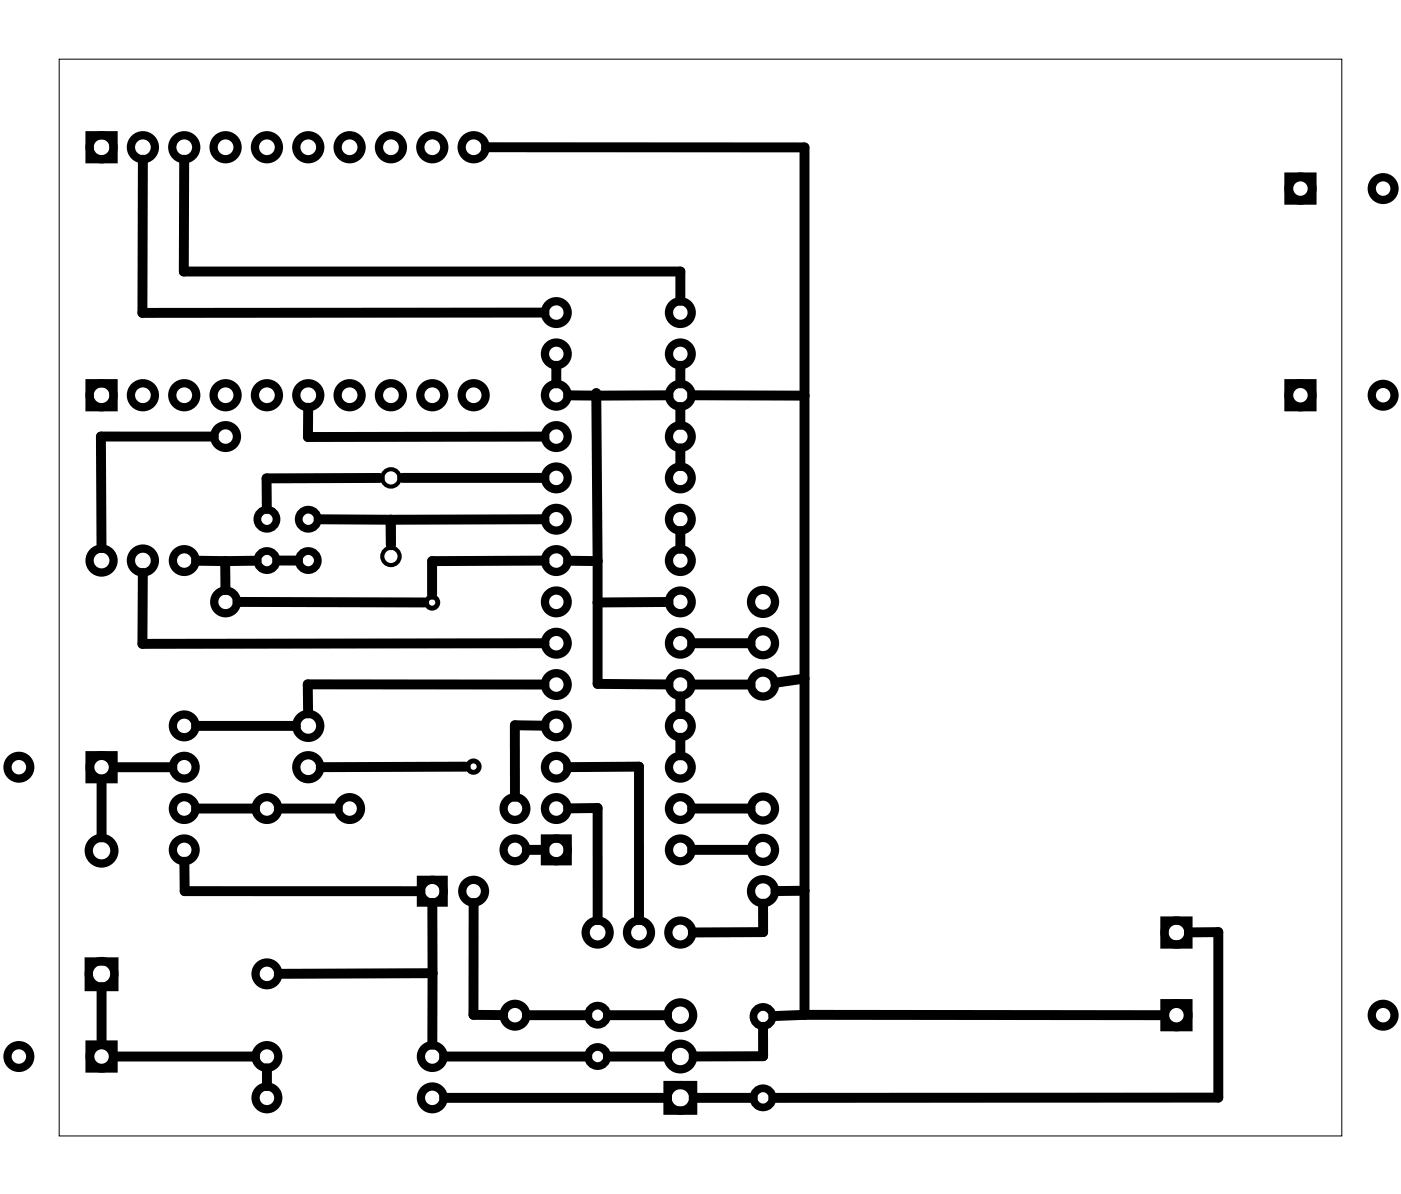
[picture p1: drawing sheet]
<svg xmlns="http://www.w3.org/2000/svg" width="86mm" height="73mm" viewBox="0 0 86 73" stroke-linecap="round" stroke-linejoin="round" font-family="sans-serif">
<path d="M3.6 3.6h78.8v66.2h-78.8z" fill="none" stroke="#000" stroke-width=".06"/>
<g fill="none" stroke="#000" stroke-width=".51">
<path d="M5.5 8.3h1.5v1.5h-1.5zM79.2 10.9h1.4v1.4h-1.4zM5.5 23.6h1.5v1.4h-1.5zM79.2 23.6h1.4v1.4h-1.4zM5.5 59.1h1.5v1.6h-1.5zM5.5 46.4h1.5v1.5h-1.5zM25.9 54.1h1.4v1.4h-1.4zM33.5 51.5h1.4v1.4h-1.4zM71.5 56.6h1.5v1.4h-1.5zM5.5 64.2h1.5v1.5h-1.5zM41 66.7h1.6v1.6h-1.6zM71.5 61.7h1.5v1.4h-1.5z"/>
<circle cx="6.2" cy="9" r=".74"/>
<circle cx="8.8" cy="9" r=".74"/>
<circle cx="11.3" cy="9" r=".74"/>
<circle cx="13.9" cy="9" r=".74"/>
<circle cx="16.4" cy="9" r=".74"/>
<circle cx="18.9" cy="9" r=".74"/>
<circle cx="21.5" cy="9" r=".74"/>
<circle cx="24" cy="9" r=".74"/>
<circle cx="26.6" cy="9" r=".74"/>
<circle cx="29.1" cy="9" r=".74"/>
<circle cx="34.2" cy="19.2" r=".7"/>
<circle cx="41.8" cy="19.2" r=".7"/>
<circle cx="79.9" cy="11.6" r=".7"/>
<circle cx="79.9" cy="11.6" r=".74"/>
<circle cx="85" cy="11.6" r=".7"/>
<circle cx="6.2" cy="34.4" r=".74"/>
<circle cx="6.2" cy="24.3" r=".74"/>
<circle cx="8.8" cy="34.4" r=".74"/>
<circle cx="8.8" cy="24.3" r=".74"/>
<circle cx="11.3" cy="34.4" r=".7"/>
<circle cx="11.3" cy="24.3" r=".74"/>
<circle cx="13.9" cy="37" r=".7"/>
<circle cx="13.9" cy="26.8" r=".7"/>
<circle cx="13.9" cy="24.3" r=".74"/>
<circle cx="16.4" cy="24.3" r=".74"/>
<circle cx="18.9" cy="24.3" r=".74"/>
<circle cx="21.5" cy="24.3" r=".74"/>
<circle cx="24" cy="24.3" r=".74"/>
<circle cx="26.6" cy="24.3" r=".74"/>
<circle cx="29.1" cy="24.3" r=".74"/>
<circle cx="34.2" cy="34.4" r=".7"/>
<circle cx="34.2" cy="37" r=".7"/>
<circle cx="34.2" cy="39.5" r=".7"/>
<circle cx="34.2" cy="31.9" r=".7"/>
<circle cx="34.2" cy="26.8" r=".7"/>
<circle cx="34.2" cy="24.3" r=".7"/>
<circle cx="34.2" cy="29.4" r=".7"/>
<circle cx="34.2" cy="21.7" r=".7"/>
<circle cx="41.8" cy="34.4" r=".7"/>
<circle cx="41.8" cy="39.5" r=".7"/>
<circle cx="41.8" cy="37" r=".7"/>
<circle cx="41.8" cy="31.9" r=".7"/>
<circle cx="41.8" cy="26.8" r=".7"/>
<circle cx="41.8" cy="24.3" r=".7"/>
<circle cx="41.8" cy="21.7" r=".7"/>
<circle cx="41.8" cy="29.4" r=".7"/>
<circle cx="46.9" cy="37" r=".74"/>
<circle cx="46.9" cy="39.5" r=".74"/>
<circle cx="79.9" cy="24.3" r=".7"/>
<circle cx="79.9" cy="24.3" r=".74"/>
<circle cx="85" cy="24.3" r=".7"/>
<circle cx="1.2" cy="47.1" r=".7"/>
<circle cx="6.2" cy="59.8" r=".79"/>
<circle cx="6.2" cy="52.3" r=".79"/>
<circle cx="6.2" cy="47.1" r=".74"/>
<circle cx="6.2" cy="47.1" r=".7"/>
<circle cx="11.3" cy="44.6" r=".7"/>
<circle cx="11.3" cy="49.7" r=".7"/>
<circle cx="11.3" cy="52.2" r=".7"/>
<circle cx="11.3" cy="47.1" r=".7"/>
<circle cx="16.4" cy="59.8" r=".7"/>
<circle cx="16.4" cy="49.7" r=".7"/>
<circle cx="18.9" cy="44.6" r=".74"/>
<circle cx="18.9" cy="47.1" r=".74"/>
<circle cx="21.5" cy="49.7" r=".7"/>
<circle cx="26.6" cy="54.8" r=".7"/>
<circle cx="29.1" cy="54.8" r=".7"/>
<circle cx="31.6" cy="49.7" r=".7"/>
<circle cx="31.6" cy="52.2" r=".7"/>
<circle cx="34.2" cy="49.7" r=".7"/>
<circle cx="34.2" cy="44.6" r=".7"/>
<circle cx="34.2" cy="47.1" r=".7"/>
<circle cx="34.2" cy="42.1" r=".7"/>
<circle cx="34.2" cy="52.2" r=".7"/>
<circle cx="36.7" cy="57.3" r=".74"/>
<circle cx="39.3" cy="57.3" r=".74"/>
<circle cx="41.8" cy="57.3" r=".74"/>
<circle cx="41.8" cy="44.6" r=".7"/>
<circle cx="41.8" cy="49.7" r=".7"/>
<circle cx="41.8" cy="42.1" r=".7"/>
<circle cx="41.8" cy="47.1" r=".7"/>
<circle cx="41.8" cy="52.2" r=".7"/>
<circle cx="46.9" cy="52.2" r=".74"/>
<circle cx="46.9" cy="54.8" r=".74"/>
<circle cx="46.9" cy="49.7" r=".74"/>
<circle cx="46.9" cy="42.1" r=".74"/>
<circle cx="72.3" cy="57.3" r=".74"/>
<circle cx="1.2" cy="64.9" r=".7"/>
<circle cx="6.2" cy="64.9" r=".74"/>
<circle cx="6.2" cy="64.9" r=".7"/>
<circle cx="16.4" cy="67.5" r=".7"/>
<circle cx="16.4" cy="64.9" r=".7"/>
<circle cx="26.6" cy="67.5" r=".7"/>
<circle cx="26.6" cy="64.9" r=".7"/>
<circle cx="31.6" cy="62.4" r=".7"/>
<circle cx="41.8" cy="67.5" r=".79"/>
<circle cx="41.8" cy="64.9" r=".79"/>
<circle cx="41.8" cy="62.4" r=".79"/>
<circle cx="72.3" cy="62.4" r=".74"/>
<circle cx="72.3" cy="62.4" r=".7"/>
<circle cx="85" cy="62.4" r=".7"/>
</g>
<g fill="none" stroke="#000" stroke-width=".3">
<circle cx="26.5" cy="37" r=".35"/>
<circle cx="29.1" cy="47.1" r=".35"/>
</g>
<g fill="none" stroke="#000" stroke-width=".48">
<circle cx="16.4" cy="31.9" r=".59"/>
<circle cx="16.4" cy="34.4" r=".59"/>
<circle cx="18.9" cy="31.9" r=".59"/>
<circle cx="18.9" cy="34.4" r=".59"/>
<circle cx="36.7" cy="62.4" r=".59"/>
<circle cx="36.7" cy="64.9" r=".59"/>
<circle cx="46.9" cy="67.5" r=".59"/>
<circle cx="46.9" cy="62.5" r=".59"/>
</g>
<g fill="none" stroke="#000" stroke-width=".25">
<circle cx="24" cy="34.2" r=".53"/>
<circle cx="24" cy="29.4" r=".53"/>
</g>
<g fill="none" stroke="#000" stroke-width=".61">
<path d="M8.8 9.8v9.4h24.7M11.3 9.8v6.9h30.5v1.8M29.9 9l19.5 .1v53.3M8.8 35.2v4.4l24.7-.1M12 34.5h1.8M13.1 26.8h-6.9v6.9M13.8 34.5l.1 1.8M14.6 37h11.5M15.8 34.5h-2M17 34.4h1.3M18.9 25.1v1.8l14.6-.1M19.6 31.9h4.4"/>
<path d="M23.3 29.4h-6.9v1.9M24 31.9v1.6M24.7 29.4h8.8M33.5 31.9h-9.5M33.5 34.5h-7v2M34.2 22.5v1.1M34.9 34.5h1.8M36.6 24.1l.1 10.4M36.7 34.5v7.5l4.4 .1M41.1 24.3h-6.2M41.1 37h-4.4M41.8 22.5v1.1"/>
<path d="M41.8 25v1.1M41.8 27.6v1M41.8 32.6v1.1M42.5 39.5h3.6M42.5 24.3h6.9M6.2 47.9v3.6M7 47.1h3.6M11.3 53v1.8h14.5M12 49.7h3.7M12 44.6h6.2M17.1 49.7h3.7M26.6 55.5v4.3"/>
<path d="M26.6 59.8v4.4M26.6 59.8h-9.5M28.6 47.1h-8.9M29.1 55.5v6.9h1.8M32.4 52.2h1.1M33.5 42.1h-14.6v1.7M33.5 44.6h-1.9v4.4M34.9 49.7h1.8v6.8M34.9 47.1h4.4v9.4M41.8 42.8v1.1M41.8 45.3v1.1M42.5 49.7h3.6"/>
<path d="M42.5 42.1h3.6M42.5 52.2h3.6M46.9 55.5v1.8h-4.3M49.4 41.7l-1.8 .3M49.4 54.7l-1.8 .1M73 57.3h1.9v10.2h-27.4M6.2 60.7v3.5M7 64.9h8.7M16.4 65.7v1M27.3 64.9h8.8M27.3 67.5h13.7M32.4 62.4h3.7"/>
<path d="M37.4 64.9h3.6M37.4 62.4h3.6M42.6 67.5h3.6M46.9 63.1v1.8h-4.3M49.4 62.4h22.1M49.4 62.4h-1.9"/>
</g>
</svg>
